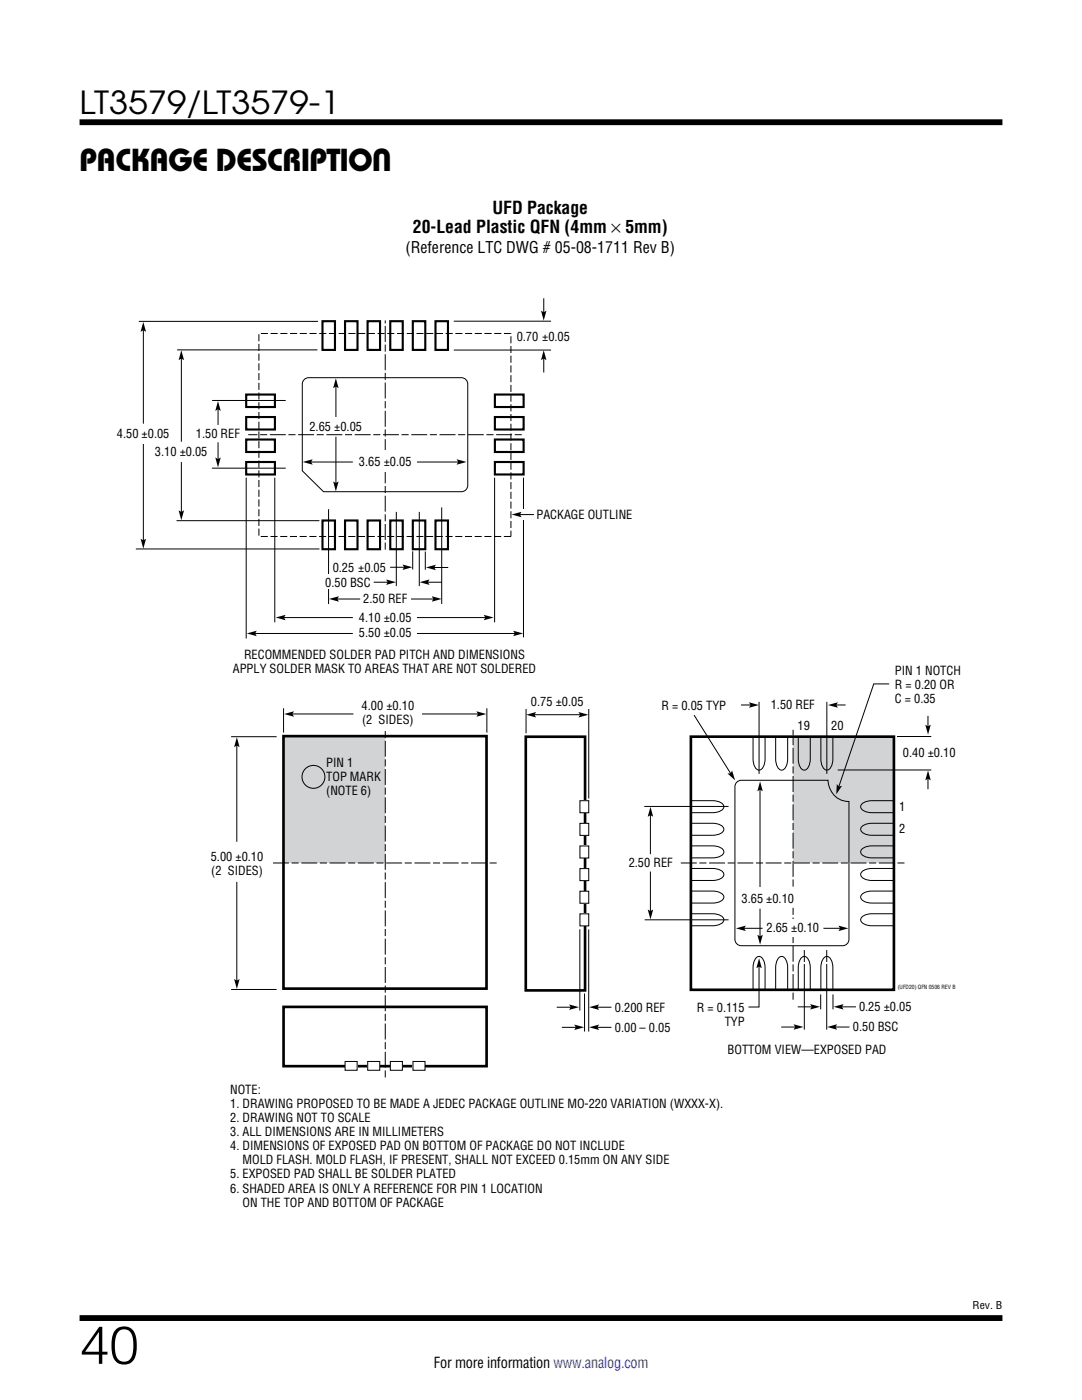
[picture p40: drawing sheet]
<svg xmlns="http://www.w3.org/2000/svg" width="216mm" height="279mm" viewBox="0 0 216 279" stroke-linecap="round" stroke-linejoin="round" font-family="sans-serif">
<defs><g id="words">
<text font-size="10.6" x="15.9" y="272.2">40</text>
<g font-size="6.3">
<text x="15.9" y="22.8">LT3579/LT3579-1</text>
<text x="15.9" y="34.1">PACKAGE DESCRIPTION</text>
</g>
<g font-size="3.5">
<text x="82.4" y="46.6">20-Lead Plastic QFN (4mm × 5mm)</text>
<text x="98.2" y="42.7">UFD Package</text>
</g>
<text font-size="3.2" x="80.9" y="50.4">(Reference LTC DWG # 05-08-1711 Rev B)</text>
<text font-size="3" x="86.6" y="273.1">For more information www.analog.com</text>
<g font-size="2.5">
<text x="103.1" y="68">0.70 ±0.05</text>
<text x="23.3" y="87.4">4.50 ±0.05</text>
<text x="39.1" y="87.5">1.50 REF</text>
<text x="61.8" y="86">2.65 ±0.05</text>
<text x="30.9" y="91">3.10 ±0.05</text>
<text x="71.6" y="93">3.65 ±0.05</text>
<text x="107.1" y="103.5">PACKAGE OUTLINE</text>
<text x="64.9" y="117.1">0.50 BSC</text>
<text x="66.4" y="114.1">0.25 ±0.05</text>
<text x="71.6" y="124.1">4.10 ±0.05</text>
<text x="72.5" y="120.3">2.50 REF</text>
<text x="48.7" y="131.5">RECOMMENDED SOLDER PAD PITCH AND DIMENSIONS</text>
<text x="71.6" y="127.2">5.50 ±0.05</text>
<text x="46.5" y="134.4">APPLY SOLDER MASK TO AREAS THAT ARE NOT SOLDERED</text>
<text x="178.6" y="134.7">PIN 1 NOTCH</text>
<text x="178.6" y="137.5">R = 0.20 OR</text>
<text x="72.2" y="141.7">4.00 ±0.10</text>
<text x="106" y="140.8">0.75 ±0.05</text>
<text x="132" y="141.7">R = 0.05 TYP</text>
<text x="153.8" y="141.5">1.50 REF</text>
<text x="178.6" y="140.4">C = 0.35</text>
<text x="72.3" y="144.5">(2 SIDES)</text>
<text x="159.2" y="145.6">19</text>
<text x="165.9" y="145.6">20</text>
<text x="65.1" y="153">PIN 1</text>
<text x="65.1" y="155.8">TOP MARK</text>
<text x="180.2" y="151.1">0.40 ±0.10</text>
<text x="65.1" y="158.6">(NOTE 6)</text>
<text x="179.4" y="161.8">1</text>
<text x="179.4" y="166.3">2</text>
<text x="42.1" y="171.8">5.00 ±0.10</text>
<text x="125.4" y="173">2.50 REF</text>
<text x="42.2" y="174.6">(2 SIDES)</text>
<text x="148" y="180.2">3.65 ±0.10</text>
<text x="152.9" y="186.1">2.65 ±0.10</text>
<text x="122.7" y="201.9">0.200 REF</text>
<text x="139.1" y="202">R = 0.115</text>
<text x="171.4" y="201.8">0.25 ±0.05</text>
<text x="122.7" y="205.9">0.00 – 0.05</text>
<text x="144.6" y="204.8">TYP</text>
<text x="170.2" y="205.8">0.50 BSC</text>
<text x="145.2" y="210.4">BOTTOM VIEW—EXPOSED PAD</text>
<text x="45.9" y="218.2">NOTE:</text>
<text x="45.9" y="221.1">1. DRAWING PROPOSED TO BE MADE A JEDEC PACKAGE OUTLINE MO-220 VARIATION (WXXX-X).</text>
<text x="45.9" y="223.9">2. DRAWING NOT TO SCALE</text>
<text x="45.9" y="226.7">3. ALL DIMENSIONS ARE IN MILLIMETERS</text>
<text x="45.9" y="229.5">4. DIMENSIONS OF EXPOSED PAD ON BOTTOM OF PACKAGE DO NOT INCLUDE</text>
<text x="48.4" y="232.4">MOLD FLASH. MOLD FLASH, IF PRESENT, SHALL NOT EXCEED 0.15mm ON ANY SIDE</text>
<text x="45.9" y="235.2">5. EXPOSED PAD SHALL BE SOLDER PLATED</text>
<text x="45.9" y="238">6. SHADED AREA IS ONLY A REFERENCE FOR PIN 1 LOCATION</text>
<text x="48.4" y="240.8">ON THE TOP AND BOTTOM OF PACKAGE</text>
</g>
<text font-size="2.1" x="194.1" y="261.2">Rev. B</text>
<text font-size="1.1" x="179.1" y="197.4">(UFD20) QFN 0506 REV B</text>
</g></defs>
<path d="M15.9 24.4h184.1M15.9 263h184.1" fill="none" stroke="#000" stroke-width="1.2" stroke-linecap="butt"/>
<g fill="#d1d3d4">
<path d="M158.3 147h20.1v25.2h-20.1z"/>
<path d="M56.5 146.9h20.3v25.2h-20.3z"/>
</g>
<path d="M56.6 146.9h40.5v50.4h-40.5zM137.9 147h40.5v50.5h-40.5z" fill="none" stroke="#000" stroke-width=".53"/>
<g fill="none" stroke="#000" stroke-width=".2">
<path d="M177.4 136.5h-3.1l-7 20.7M46.1 147h9.1M47.3 148.5v19.5M56.6 141.3v4.9M58.1 142.5h12.4M84.2 142.5h11.5M97.1 141.3v4.9M105 141.5v4.8M117.5 141.5v17.9M147.9 140.7h2.1M151.7 157.3v19.7M166.6 140.7h2.1"/>
<path d="M167.2 153.7h18.6M179 147h6.8M185.2 142.9v2.3M185.2 155.1v2.4M47.3 176v20M128.6 160.9h16.8M129.8 162.4v8.1M129.8 173.9v8.2M46.1 197.5h9.1M128.6 183.6h16.8M148.2 185.3h4M151.5 192.6v8.4h-2.1"/>
<path d="M151.7 181.3v5.8M160.5 189.6v15.9M163.8 198.5v2.9M164.3 185.3h3.6M165 189.6v15.9M166.2 198.5v2.9M111.1 201h3M112.1 205h3.1M119 201h3M119 205h3M155.9 205h3M159.2 200.9h3"/>
<path d="M166.4 205h3.1M167.7 200.9h3.1"/>
<circle cx="62.5" cy="155" r="2.29"/>
</g>
<g fill="#000">
<path d="M47.3 147.1l.5 2-.5-.3-.6 .3zM56.7 142.5l2-.5-.4 .5 .4 .5zM95.1 142l1.9 .5-1.9 .5 .3-.5zM149.4 140.2l2 .5-2 .5 .4-.5zM151.7 155.9l.5 2-.5-.3-.6 .3zM165.2 140.7l2-.5-.3 .5 .3 .5zM167 156.5l.4 .5 .6-.2-1.1 1.7zM184.6 144.6l.6 .4 .5-.4-.5 2zM185.2 153.8l.5 1.9-.5-.3-.6 .3zM129.8 161l.5 2-.5-.3-.6 .3zM46.7 195.4l.6 .3 .5-.3-.5 2zM129.2 181.5l.6 .3 .5-.3-.5 2z"/>
<path d="M146.8 185.3l2-.6-.3 .6 .3 .5zM151.5 191.2l.5 2-.5-.3-.6 .3zM151.1 186.6l.6 .3 .5-.3-.5 1.9zM167.3 184.7l2 .6-2 .5 .3-.5zM113.6 200.5l1.9 .5-1.9 .5 .3-.5zM114.6 204.5l2 .5-2 .6 .3-.6zM117.6 201l1.9-.5-.3 .5 .3 .5zM117.6 205l1.9-.5-.3 .5 .3 .6zM158.4 204.4l1.9 .6-1.9 .5 .3-.5zM161.7 200.4l1.9 .5-1.9 .6 .3-.6zM165.1 205l1.9-.6-.3 .6 .3 .5zM166.3 200.9l2-.5-.3 .5 .3 .6z"/>
</g>
<g fill="#fff">
<path d="M159.6 192h1.7v.3h-1.7z"/>
<path d="M164.1 192h1.7v.3h-1.7z"/>
</g>
<path d="M104.9 147h11.8v50.7h-11.8zM56.6 200.9h40.5v11.9h-40.5z" fill="none" stroke="#000" stroke-width=".53"/>
<path d="M115.7 159.8h1.8v2.4h-1.8z" fill="#fff"/>
<path d="M115.7 159.8h1.8v2.4h-1.8z" fill="none" stroke="#000" stroke-width=".2"/>
<path d="M115.7 182.4h1.8v2.4h-1.8z" fill="#fff"/>
<path d="M115.7 182.4h1.8v2.4h-1.8z" fill="none" stroke="#000" stroke-width=".2"/>
<path d="M115.7 177.9h1.8v2.4h-1.8z" fill="#fff"/>
<path d="M115.7 177.9h1.8v2.4h-1.8z" fill="none" stroke="#000" stroke-width=".2"/>
<path d="M115.7 173.3h1.8v2.5h-1.8z" fill="#fff"/>
<path d="M115.7 173.3h1.8v2.5h-1.8z" fill="none" stroke="#000" stroke-width=".2"/>
<path d="M115.7 168.8h1.8v2.4h-1.8z" fill="#fff"/>
<path d="M115.7 168.8h1.8v2.4h-1.8z" fill="none" stroke="#000" stroke-width=".2"/>
<path d="M68.9 211.8h2.4v1.8h-2.4z" fill="#fff"/>
<path d="M68.9 211.8h2.4v1.8h-2.4z" fill="none" stroke="#000" stroke-width=".2"/>
<path d="M73.4 211.8h2.4v1.8h-2.4z" fill="#fff"/>
<path d="M73.4 211.8h2.4v1.8h-2.4z" fill="none" stroke="#000" stroke-width=".2"/>
<path d="M77.9 211.8h2.4v1.8h-2.4z" fill="#fff"/>
<path d="M77.9 211.8h2.4v1.8h-2.4z" fill="none" stroke="#000" stroke-width=".2"/>
<path d="M82.4 211.8h2.4v1.8h-2.4z" fill="#fff"/>
<path d="M82.4 211.8h2.4v1.8h-2.4z" fill="none" stroke="#000" stroke-width=".2"/>
<path d="M115.7 164.3h1.8v2.4h-1.8z" fill="#fff"/>
<g fill="none" stroke="#000" stroke-width=".2">
<path d="M108.5 59.5v3.1M27.7 64.1h35.8M28.6 65.6v19M35.3 69.8h28M36.2 71.3v16.9M42.3 79.9h14.7M67 76.9v6.3M90.5 64.1h19.5M90.5 69.9h19.5M108.5 71.3v3M28.6 88.6v19.5M36.2 92.2v10.2"/>
<path d="M42.3 93.4h14.7M43.5 81.4v3.4M43.5 88.3v3.6M49.1 95.3v32.1M54.8 95.3v28.9M61.8 92.2h8.6M67 87.2v9.5M83.2 92.2h8.5M98.7 95.3v28.9M104.5 95.3v31.9M27.1 109.6h36.6M35.2 103.9h28.5"/>
<path d="M65.6 101.6v19M67 119.5h4.9M74.6 116.2h3M77.8 113.2h3.1M79.1 102.2v14.8M82 119.5h4.7M82.4 110v3.7M83.7 102.2v14.8M84.9 110.1v3.6M85.1 116.2h3.1M86.4 113.3h3M88.1 101.3v19.3"/>
<path d="M50.6 126.4h19.8M56.4 123.3h14M83.2 123.3h13.9M83.2 126.4h19.8M106.4 142.6h9.6M115.7 164.3h1.8v2.4h-1.8zM115.7 185.5v16.2M116.6 198.3v7.6M117.5 185.5v20.4"/>
</g>
<g fill="#000">
<path d="M28.6 64.2l.5 2-.5-.3-.5 .3zM36.2 69.9l.5 2-.5-.3-.6 .3zM67 75.5l.6 2-.6-.4-.5 .4zM108.5 69.9l.5 2-.5-.3-.5 .3zM108 62l.5 .3 .5-.3-.5 2zM43.5 80l.5 2-.5-.3-.5 .3zM43 91.3l.5 .3 .5-.3-.5 2zM60.4 92.2l2-.5-.3 .5 .3 .5zM66.5 96.1l.5 .3 .6-.3-.6 2zM91.1 91.7l2 .5-2 .5 .3-.5zM28.1 107.5l.5 .3 .5-.3-.5 2zM35.6 101.8l.6 .4 .5-.4-.5 2z"/>
<path d="M65.7 119.5l1.9-.5-.3 .5 .3 .6zM77 115.6l2 .6-2 .5 .4-.5zM80.3 112.7l2 .5-2 .5 .3-.5zM83.7 116.2l2-.6-.3 .6 .3 .5zM86.2 119l1.9 .5-1.9 .6 .3-.6zM85 113.2l2-.5-.4 .5 .4 .6zM49.2 126.4l2-.5-.3 .5 .3 .6zM55 123.2l2-.5-.3 .5 .3 .6zM96.5 122.7l2 .5-2 .6 .3-.6zM102.4 125.9l2 .5-2 .6 .3-.6zM105 142.6l2-.5-.4 .5 .4 .6zM115.4 142.1l2 .5-2 .6 .4-.6z"/>
</g>
<path d="M104.1 86.8h-54.6M76.9 109.7v-45.8M99.1 172.2h-45M180.5 172.2h-45.1M158.2 199.5v-53.9M76.9 215v-69.5" fill="none" stroke="#000" stroke-width=".2" stroke-dasharray="1.4 .5 3.2 .5" stroke-linecap="butt"/>
<path d="M51.7 66.6h50.3v40.5h-50.3z" fill="none" stroke="#000" stroke-width=".2" stroke-dasharray="1.4 .5" stroke-linecap="butt"/>
<path d="M104.1 101.6h.6v2.1h-.6z" fill="#fff"/>
<path d="M60.6 75.9l.6-.5h.4h30.5a1.27 1.27 0 0 1 1.2 1.2v20.3a1.27 1.27 0 0 1-1.2 1.2h-27.5l-4.3-4.1v-17.4zM103.5 102.7h3M138.5 142.7l7.4 11.9M147.2 156l.7-.3h17.3a4.3 4.3 0 0 0 4.2 4.3v27.5a1.27 1.27 0 0 1-1.3 1.2h-20.2a1.27 1.27 0 0 1-1.3-1.2v-30.5l.1-.4zM151.5 140.1v14.3" fill="none" stroke="#000" stroke-width=".2"/>
<path d="M102.1 102.7l2-.6-.4 .6 .4 .5zM145.2 154.4l.6-.1 .3-.5 .6 1.9z" fill="#000"/>
<g fill="#fff">
<path d="M156 183.5h4.5v3.5h-4.5z"/>
<path d="M156 177h4.5v4h-4.5z"/>
</g>
<path d="M165 140.1v14.3" fill="none" stroke="#000" stroke-width=".2"/>
<path d="M75.1 90h3.4v4.2h-3.4z" fill="#fff"/>
<g fill="none" stroke="#000" stroke-width=".2">
<path d="M137.8 159.8h4.4a1.99 1.99 0 0 1 2.2 1.2 1.99 1.99 0 0 1-2.2 1.2h-4.4M150.3 147.1v4.4a1.99 1.99 0 0 0 1.2 2.2 1.99 1.99 0 0 0 1.2-2.2v-4.4M154.8 147.1v4.4a1.99 1.99 0 0 0 1.2 2.2 1.99 1.99 0 0 0 1.2-2.2v-4.4M159.3 147.1v4.4a1.99 1.99 0 0 0 1.2 2.2 1.99 1.99 0 0 0 1.2-2.2v-4.4M163.8 147.1v4.4a1.99 1.99 0 0 0 1.2 2.2 1.99 1.99 0 0 0 1.2-2.2v-4.4M178.3 159.8h-4.3a1.99 1.99 0 0 0-2.3 1.2 1.99 1.99 0 0 0 2.3 1.2h4.3M137.8 177.8h4.4a1.99 1.99 0 0 1 2.2 1.2 1.99 1.99 0 0 1-2.2 1.2h-4.4M137.8 173.3h4.4a1.99 1.99 0 0 1 2.2 1.2 1.99 1.99 0 0 1-2.2 1.2h-4.4M137.8 164.3h4.4a1.99 1.99 0 0 1 2.2 1.2 1.99 1.99 0 0 1-2.2 1.2h-4.4M137.8 168.8h4.4a1.99 1.99 0 0 1 2.2 1.2 1.99 1.99 0 0 1-2.2 1.2h-4.4M178.3 177.8h-4.3a1.99 1.99 0 0 0-2.3 1.2 1.99 1.99 0 0 0 2.3 1.2h4.3M178.3 173.3h-4.3a1.99 1.99 0 0 0-2.3 1.2 1.99 1.99 0 0 0 2.3 1.2h4.3"/>
<path d="M178.3 164.3h-4.3a1.99 1.99 0 0 0-2.3 1.2 1.99 1.99 0 0 0 2.3 1.2h4.3M178.3 168.8h-4.3a1.99 1.99 0 0 0-2.3 1.2 1.99 1.99 0 0 0 2.3 1.2h4.3M137.8 182.4h4.4a1.99 1.99 0 0 1 2.2 1.2 1.99 1.99 0 0 1-2.2 1.2h-4.4M150.3 197.5v-4.4a1.99 1.99 0 0 1 1.2-2.2 1.99 1.99 0 0 1 1.2 2.2v4.4M154.8 197.5v-4.4a1.99 1.99 0 0 1 1.2-2.2 1.99 1.99 0 0 1 1.2 2.2v4.4M159.3 197.5v-4.4a1.99 1.99 0 0 1 1.2-2.2 1.99 1.99 0 0 1 1.2 2.2v4.4M163.8 197.5v-4.4a1.99 1.99 0 0 1 1.2-2.2 1.99 1.99 0 0 1 1.2 2.2v4.4M178.3 182.4h-4.3a1.99 1.99 0 0 0-2.3 1.2 1.99 1.99 0 0 0 2.3 1.2h4.3"/>
</g>
<g fill="none" stroke="#000" stroke-width=".42">
<path d="M49.1 78.7h5.8v2.5h-5.8zM64.4 64.1h2.4v5.7h-2.4zM68.8 64.1h2.5v5.7h-2.5zM73.3 64.1h2.5v5.7h-2.5zM77.9 64.1h2.5v5.7h-2.5zM82.4 64.1h2.5v5.7h-2.5zM86.9 64.1h2.5v5.7h-2.5zM98.7 78.7h5.8v2.5h-5.8zM49.1 92.2h5.8v2.5h-5.8zM49.1 87.7h5.8v2.5h-5.8zM49.1 83.2h5.8v2.5h-5.8zM98.7 92.2h5.8v2.5h-5.8z"/>
<path d="M98.7 87.7h5.8v2.5h-5.8zM98.7 83.2h5.8v2.5h-5.8zM64.4 103.9h2.4v5.7h-2.4zM68.8 103.9h2.5v5.7h-2.5zM73.3 103.9h2.5v5.7h-2.5zM77.9 103.9h2.5v5.7h-2.5zM82.4 103.9h2.5v5.7h-2.5zM86.9 103.9h2.5v5.7h-2.5z"/>
</g>
<path d="M64.9 114.6h1.2v2.9h-1.2z" fill="#fff"/>
<use href="#words"/>
</svg>
